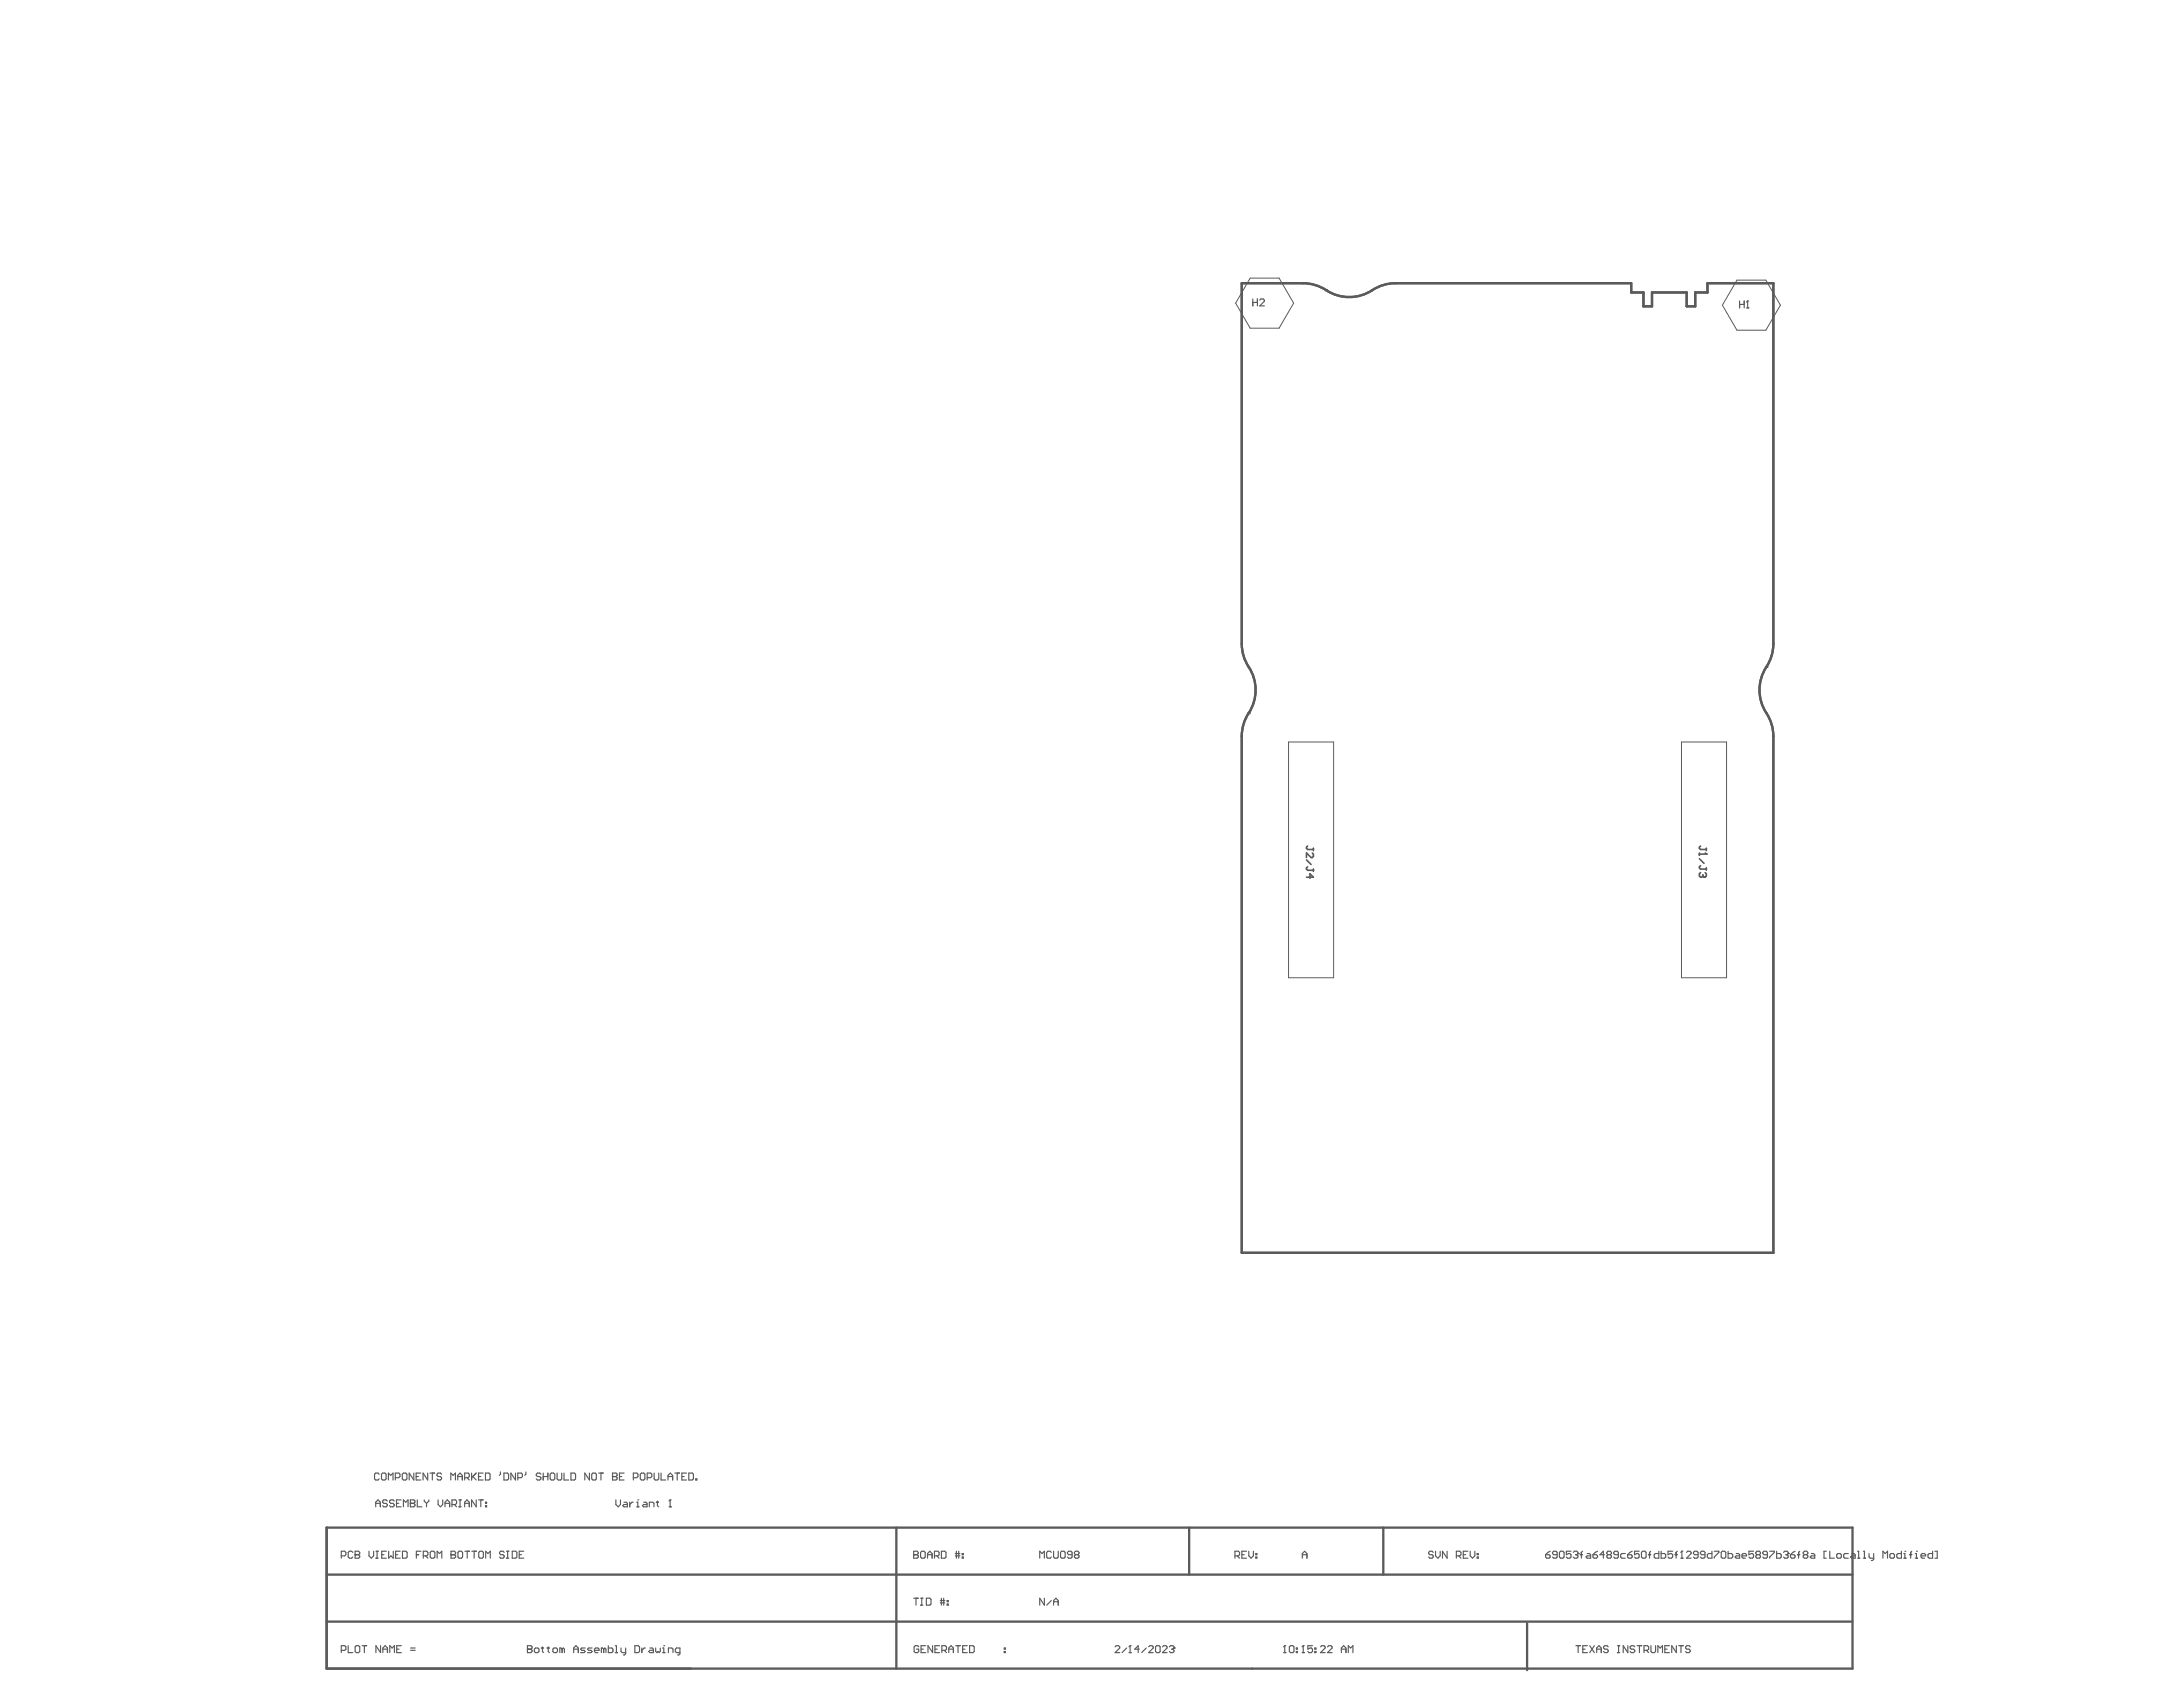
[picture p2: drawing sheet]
<svg xmlns="http://www.w3.org/2000/svg" width="279mm" height="216mm" viewBox="0 0 279 216" stroke-linecap="round" stroke-linejoin="round" font-family="sans-serif">
<g fill="none" stroke="#5a5a5a" stroke-width=".3">
<path d="M169.7 37.1h.1M169.7 37.1a5.5 5.5 0 0 0 6.4-.2 5.4 5.4 0 0 1 2.5-.7h30.2v1.2h1.5v1.8h1.1v-1.8h4.5v1.8h1.1v-1.8h1.5v-1.2h8.5v46.2a5.4 5.4 0 0 1-.9 2.9M169.7 37.1a5.4 5.4 0 0 0-2.9-.9h-7.9v46.2a6.2 6.2 0 0 0 1.3 3.6 5.4 5.4 0 0 1-.4 5.3M159.8 91.3h.1M226.1 85.3a5.5 5.5 0 0 0 .2 6.4 5.4 5.4 0 0 1 .7 2.5v66.1h-68.1v-66.1a5.4 5.4 0 0 1 .9-2.9M226.1 85.3h.1M41.8 195.5v18h195.3v-18h-195.3v18M114.7 195.5v18M152.2 195.5v6M177.1 195.5v6M41.8 201.5h195.3M41.8 207.5h195.2"/>
<path d="M195.5 207.7v6"/>
</g>
<path d="M160 35.6h3.7l1.9 3.2-1.9 3.2h-3.7l-1.9-3.2zM222.3 35.9h3.7l1.9 3.2-1.9 3.2h-3.7l-1.9-3.2zM164.9 95h5.8v30.1h-5.8zM215.2 95h5.8v30.1h-5.8z" fill="none" stroke="#5a5a5a" stroke-width=".13"/>
<g fill="none" stroke="#5a5a5a" stroke-width=".21">
<path d="M167.2 112.3h.9l-.4-.5v.6M167.2 110l.6 .6M167.4 108.3l-.2 .1v.2l.2 .1h.7M167.4 110.9l-.2 .2v.1l.2 .2h.7M168 109.2l.1 .1v.3l-.1 .2h-.2l-.6-.6v.6M168.1 108.6v.3M168.1 111.2v.3M217.5 109.2v.3M217.5 109.3h.9M217.5 109.9l.6 .6M217.7 108.3l-.2 .1v.2l.2 .1h.7M217.7 110.8l-.2 .1v.2l.2 .1h.7"/>
<path d="M217.7 111.7l-.2 .1v.3l.2 .2h.1l.1-.2M217.9 112.1l.2 .2M217.9 112v.1M218.1 112.3h.1M218.2 111.7l.2 .1v.3l-.2 .2h-.1M218.2 109.2l.2 .1M218.4 109.3h.1M218.4 108.6v.3M218.4 111.1v.3"/>
</g>
<g fill="none" stroke="#5a5a5a" stroke-width=".15">
<path d="M160.3 38.3v.8M160.3 38.7h.6M160.9 38.3v.8M161.2 38.4l.2-.1h.3l.1 .1v.2l-.6 .5h.6M222.6 38.5v.9M222.6 39h.6M223.2 38.5v.9M223.5 39.4h.3M223.7 38.5h.1M223.7 38.5v.9M223.7 38.5l-.2 .2M43.7 199.1h.4l.2-.1v-.3l-.2-.2h-.4v.9"/>
<path d="M45.2 198.7l-.2-.2h-.3l-.1 .2v.6l.1 .1h.3l.2-.1M45.5 199h.1M45.5 198.5h.4l.1 .2v.1l-.1 .2 .1 .1v.2l-.1 .1h-.4zM45.5 199h.4M47.2 198.5v.6l.3 .3 .3-.3v-.6M48.1 192.8v-.6l.3-.2 .3 .2v.6M48.1 192.4h.6M48.1 198.5h.3M48.1 199.4h.3M48.3 198.5v.9M48.5 188.7l-.1-.2h-.3l-.2 .2v.6l.2 .1h.3l.1-.1M48.8 188.7l.2-.2h.3l.1 .2v.6l-.1 .1h-.3l-.2-.1z"/>
<path d="M48.9 199h.2M49.4 198.5h-.5v.9h.5M49.6 192.1l-.2-.1h-.3l-.1 .1v.1l.1 .2h.3l.2 .1v.2l-.2 .1h-.3l-.1-.1M49.7 189.4v-.9l.3 .3 .3-.3v.9M49.7 198.5v.9l.3-.3 .3 .3v-.9M50.5 192.1l-.2-.1h-.3l-.1 .1v.1l.1 .2h.3l.2 .1v.2l-.2 .1h-.3l-.1-.1M50.6 189.1h.4l.2-.1v-.3l-.2-.2h-.4v.9M50.6 199h.3M50.7 192.4h.3M51.2 198.5h-.6v.9h.6M51.3 192h-.6v.8h.6M51.5 188.7l.1-.2h.3l.2 .2v.6l-.2 .1h-.3l-.1-.1z"/>
<path d="M51.5 198.5h.5l.1 .2v.6l-.1 .1h-.5zM51.6 192.8v-.8l.3 .2 .3-.2v.8M52.5 192.4h.1M52.5 192h.5l.1 .1v.1l-.1 .2 .1 .1v.2l-.1 .1h-.5zM52.5 192.4h.5M53 188.5v.9l-.6-.9v.9M53.3 189h.3M53.3 199h.3M53.4 192v.8h.6M53.9 188.5h-.6v.9h.6M53.9 198.5h-.6v.9M54.2 199.1h.4l.2-.1v-.3l-.2-.2h-.4v.9"/>
<path d="M54.3 192v.1l.3 .3M54.5 199.1l.3 .3M54.6 192.4v.4M54.7 188.5v.9l-.6-.9v.9M54.9 192v.1l-.3 .3M55 188.5h.6M55.2 198.5h.3l.2 .2v.6l-.2 .1h-.3l-.1-.1v-.6zM55.3 188.5v.9M56 199.4v-.9l.2 .3 .3-.3v.9M56.1 192v.5l.3 .3 .3-.3v-.5M56.5 188.7l-.1-.2h-.3l-.2 .2v.1l.2 .2h.3l.1 .1v.2l-.1 .1h-.3l-.2-.1M57 192.4h.5"/>
<path d="M57 192.8v-.6l.3-.2 .2 .2v.6M57.7 189.4v-.9l.3 .3 .3-.3v.9M57.7 199h.1M57.7 198.5h.5l.1 .2v.1l-.1 .2 .1 .1v.2l-.1 .1h-.5zM57.7 199h.5M57.8 192.5h.5l.1-.1v-.3l-.1-.1h-.5v.8M58.1 192.5l.3 .3M58.6 189h.6M58.6 189.4v-.6l.3-.3 .3 .3v.6M58.6 198.7l.2-.2h.3l.1 .2v.6l-.1 .1h-.3l-.2-.1zM58.7 192.8h.3M58.7 192h.3"/>
<path d="M58.9 192v.8M59.5 189.1h.4l.2-.1v-.3l-.2-.2h-.4v.9M59.5 192.8v-.6l.3-.2 .3 .2v.6M59.5 192.4h.6M59.5 198.5h.6M59.8 189.1l.3 .3M59.8 198.5v.9M60.4 188.5v.9M60.4 198.5h.6M60.5 189l.5 .4M60.7 198.5v.9M61 192v.8l-.6-.8v.8"/>
<path d="M61 188.5l-.6 .6M61.2 189h.3M61.2 192h.6M61.3 198.7l.1-.2h.3l.2 .2v.6l-.2 .1h-.3l-.1-.1zM61.5 192v.8M61.8 188.5h-.6v.9h.6M62.1 188.5h.5l.1 .2v.6l-.1 .1h-.5zM62.1 192.2h.2v.2h-.2zM62.1 192.7h.2v.1h-.2zM62.2 199.4v-.9l.3 .3 .3-.3v.9M64.1 188.4v.3l-.2 .1M64.5 188.5h.4l.2 .2v.6l-.2 .1h-.4z"/>
<path d="M64.5 198.7l-.1-.2h-.3l-.2 .2v.1l.2 .2h.3l.1 .1v.2l-.1 .1h-.3l-.2-.1M64.8 198.5h.3M64.8 199.4h.3M65 198.5v.9M65.6 198.5h.4l.2 .2v.6l-.2 .1h-.4zM66 188.5v.9l-.6-.9v.9M66.3 189.1h.4l.2-.1v-.3l-.2-.2h-.4v.9M66.4 199h.3M67 198.5h-.6v.9h.6M67.3 188.4v.3l-.1 .1M69.2 188.7l-.1-.2h-.3l-.2 .2v.1l.2 .2h.3l.1 .1v.2l-.1 .1h-.3l-.2-.1M69.5 189h.6"/>
<path d="M69.5 188.5v.9M70.1 188.5v.9M70.4 188.7l.2-.2h.3l.1 .2v.6l-.1 .1h-.3l-.2-.1zM71.3 188.5v.8l.1 .1h.3l.2-.1v-.8M72.2 188.5v.9h.6M73.1 188.5h.4l.2 .2v.6l-.2 .1h-.4zM75.4 188.5v.9l-.6-.9v.9M75.9 188.5h.3l.1 .2v.6l-.1 .1h-.3l-.2-.1v-.6zM76.6 188.5h.6M76.9 188.5v.9M78.4 189h.1M78.4 188.5h.4l.2 .2v.1l-.2 .2 .2 .1v.2l-.2 .1h-.4z"/>
<path d="M78.4 189h.4M78.8 192v.5l.3 .3 .3-.3v-.5M79.3 189h.3M79.9 192.2h.3l.1 .2v.4h-.4l-.2-.1 .2-.2h.4M79.9 188.5h-.6v.9h.6M80.6 192.2v.6M81 192.2h-.1l-.3 .3M81.1 189.1h.4l.2-.1v-.3l-.2-.2h-.4v.9M81.5 192.2h.1v.6M81.5 192.8h.3M81.6 192h.1M81.9 188.7l.2-.2h.3l.1 .2v.6l-.1 .1h-.3l-.2-.1z"/>
<path d="M82.4 192.2h.3l.1 .2v.4h-.4l-.2-.1 .2-.2h.4M82.8 189.1h.5l.1-.1v-.3l-.1-.2h-.5v.9M83.1 192.8v-.6h.5l.1 .2v.4M83.7 188.5v.8l.2 .1h.3l.1-.1v-.8M84 192.2h.3M84.1 192.1v.6l.2 .1M84.6 188.5v.9h.6M85.5 189h.6M85.5 189.4v-.6l.3-.3 .3 .3v.6M85.6 192.8h.3M85.8 192h.1M85.8 192v.8"/>
<path d="M85.8 192l-.2 .1M86.4 188.5h.6M86.7 188.5v.9M87.3 189h.3M87.9 188.5h-.6v.9h.6M88.2 188.5h.4l.1 .2v.6l-.1 .1h-.4zM89 189.3h.2v.1h-.2zM116.9 199h.1M116.9 198.5h.5l.1 .2v.1l-.1 .2 .1 .1v.2l-.1 .1h-.5zM116.9 199h.5M117.8 198.7l.2-.2h.3l.1 .2v.6l-.1 .1h-.3l-.2-.1zM118.7 199h.6"/>
<path d="M118.7 199.4v-.6l.3-.3 .3 .3v.6M119.6 199.1h.4l.2-.1v-.3l-.2-.2h-.4v.9M119.9 199.1l.3 .3M120.5 198.5h.4l.2 .2v.6l-.2 .1h-.4zM122.3 199.1h.6M122.3 198.8h.6M122.4 198.5v.9M122.7 198.5v.9M123.1 199.3h.2v.1h-.2zM123.1 198.8h.2v.2h-.2zM133.1 199.4v-.9l.3 .3 .3-.3v.9M134.6 198.7l-.2-.2h-.3l-.1 .2v.6l.1 .1h.3l.2-.1"/>
<path d="M134.9 198.5v.8l.1 .1h.3l.1-.1v-.8M135.7 198.7l.2-.2h.3l.1 .2v.6l-.1 .1h-.3l-.2-.1zM137.2 199h-.4l-.2-.2v-.1l.2-.2h.3l.1 .2v.6l-.1 .1h-.3l-.2-.1M137.7 199l-.2-.2v-.1l.2-.2h.3l.1 .2v.1l-.1 .2M137.7 199l-.2 .1v.2l.2 .1h.3l.1-.1v-.2l-.1-.1M137.7 199h.3M158.1 199.1h.4l.1-.1v-.3l-.1-.2h-.4v.9M158.4 199.1l.2 .3M158.9 199h.3M159.5 198.5h-.6v.9h.6M159.8 198.5v.6l.3 .3 .3-.3v-.6M160.7 199.3h.2v.1h-.2z"/>
<path d="M160.7 198.8h.2v.2h-.2zM166.7 199h.6M166.7 199.4v-.6l.3-.3 .3 .3v.6M183.4 198.7l-.1-.2h-.3l-.2 .2v.1l.2 .2h.3l.1 .1v.2l-.1 .1h-.3l-.2-.1M183.7 198.5v.6l.3 .3 .3-.3v-.6M185.2 198.5v.9l-.6-.9v.9M186.4 199.1h.4l.2-.1v-.3l-.2-.2h-.4v.9M186.7 199.1l.3 .3M187.3 199h.3M187.9 198.5h-.6v.9h.6M188.2 198.5v.6l.3 .3 .3-.3v-.6M189.1 199.3h.1v.1h-.1z"/>
<path d="M189.1 198.8h.1v.2h-.1zM197.8 199h.5l.1 .1v.2l-.1 .1h-.3l-.2-.1zM198.4 198.5l-.6 .5M199.3 199h-.4l-.2-.2v-.1l.2-.2h.2l.2 .2v.6l-.2 .1h-.2l-.2-.1M199.6 198.7l.1-.2h.3l.2 .2v.6l-.2 .1h-.3l-.1-.1zM201.1 198.5h-.6v.5l.3-.2h.1l.2 .2v.3l-.2 .1h-.3l-.1-.1M201.4 198.7l.1-.2h.3l.2 .2v.1M201.7 199h.1M201.8 199l.2 .1v.2l-.2 .1h-.3l-.1-.1M202 198.8h.1M202 198.8l-.2 .2M202.3 199h.2"/>
<path d="M202.5 198.5l-.1 .2v.7M203.1 198.8h.3l.2 .2v.4h-.5l-.1-.1 .1-.2h.5M203.9 199h.4l.2 .1v.2l-.2 .1h-.3l-.1-.1zM204.5 198.5l-.6 .5M205.4 199h-.6l.4-.5v.9M205.8 199l-.1-.2v-.1l.1-.2h.3l.1 .2v.1l-.1 .2M205.8 199l-.1 .1v.2l.1 .1h.3l.1-.1v-.2l-.1-.1M205.8 199h.3M207.1 199h-.4l-.2-.2v-.1l.2-.2h.3l.1 .2v.6l-.1 .1h-.3l-.2-.1M208 198.8h-.4l-.2 .2v.3l.2 .1h.4M208.3 199h.5l.1 .1v.2l-.1 .1h-.3l-.2-.1zM208.9 198.5l-.6 .5"/>
<path d="M209.8 198.5h-.6v.5l.3-.2h.1l.2 .2v.3l-.2 .1h-.2l-.2-.1M210.2 198.5h.3l.2 .2v.6l-.2 .1h-.3l-.1-.1v-.6zM211 199h.3M211.3 198.5l-.2 .2v.7M212.3 198.5v.9h-.4l-.2-.1v-.3l.2-.2h.4M212.6 198.5v.9h.4l.2-.1v-.3l-.2-.2h-.4M214.1 198.5h-.6v.5l.3-.2h.1l.2 .2v.3l-.2 .1h-.3l-.1-.1M214.4 199h.3M214.7 198.5l-.2 .2v.7M215.1 199.4h.3M215.3 198.5h.1M215.3 198.5v.9"/>
<path d="M215.3 198.5l-.2 .2M215.9 198.7l.1-.2h.3l.1 .2v.1l-.5 .6h.5M217.3 199h-.4l-.2-.2v-.1l.2-.2h.3l.1 .2v.6l-.1 .1h-.3l-.2-.1M218.2 199h-.4l-.2-.2v-.1l.2-.2h.3l.1 .2v.6l-.1 .1h-.3l-.2-.1M219.1 198.5v.9h-.4l-.2-.1v-.3l.2-.2h.4M219.4 198.5h.6v.2l-.6 .6v.1M220.3 198.7l.1-.2h.3l.2 .2v.6l-.2 .1h-.3l-.1-.1zM221.2 198.5v.9h.4l.2-.1v-.3l-.2-.2h-.4M222.2 198.8h.3l.2 .2v.4h-.5l-.1-.1 .1-.2h.5M223 199.1h.5v-.1l-.1-.2h-.3l-.1 .2v.3l.1 .1h.3M224.4 198.5h-.6v.5l.3-.2h.2l.1 .2v.3l-.1 .1h-.3l-.2-.1M224.9 199l-.2-.2v-.1l.2-.2h.3l.1 .2v.1l-.1 .2"/>
<path d="M224.9 199l-.2 .1v.2l.2 .1h.3l.1-.1v-.2l-.1-.1M224.9 199h.3M226.2 199h-.4l-.2-.2v-.1l.2-.2h.3l.1 .2v.6l-.1 .1h-.3l-.2-.1M226.5 198.5h.6v.2l-.6 .6v.1M227.4 198.5v.9h.4l.2-.1v-.3l-.2-.2h-.4M228.3 198.7l.1-.2h.3l.2 .2v.1M228.6 199h.1M228.7 199l.2 .1v.2l-.2 .1h-.3l-.1-.1M228.9 198.8h.1M228.9 198.8l-.2 .2M229.2 199h.4l.2 .1v.2l-.2 .1h-.3l-.1-.1zM229.8 198.5l-.6 .5"/>
<path d="M230.1 199h.2M230.3 198.5l-.1 .2v.7M230.9 199l-.1-.2v-.1l.1-.2h.3l.2 .2v.1l-.2 .2M230.9 199l-.1 .1v.2l.1 .1h.3l.2-.1v-.2l-.2-.1M230.9 199h.3M231.8 198.8h.3l.2 .2v.4h-.5l-.1-.1 .1-.2h.5M233.7 198.5h-.2v.9h.2M234.2 198.5v.9h.6M235.1 199l.1-.2h.3l.2 .2v.3l-.2 .1h-.3l-.1-.1zM236.6 198.8h-.5l-.1 .2v.3l.1 .1h.5M237 198.8h.3l.1 .2v.4h-.4l-.1-.1 .1-.2h.4M237.7 198.5h.2v.9"/>
<path d="M237.7 199.4h.3M238.5 198.5h.1v.9M238.5 199.4h.3M239.2 198.8v.5l.2 .1h.4M239.8 198.8v.8l-.1 .1h-.2M241 199.4v-.9l.3 .3 .3-.3v.9M241.9 199l.1-.2h.3l.2 .2v.3l-.2 .1h-.3l-.1-.1zM243.4 198.5v.9h-.5l-.1-.1v-.3l.1-.2h.5M243.7 199.4h.3M243.7 198.8h.1v.6M243.8 198.5h.1M244.4 199h.3"/>
<path d="M244.7 198.5l-.2 .2v.7M245.1 199.4h.3M245.1 198.8h.2v.6M245.3 198.5h.1M245.9 199.1h.6v-.1l-.2-.2h-.3l-.1 .2v.3l.1 .1h.3M247.4 198.5v.9h-.5l-.1-.1v-.3l.1-.2h.5M247.6 198.5h.3v.9h-.3M43.7 211.2h.4l.2-.1v-.3l-.2-.2h-.4v.9M44.6 210.6v.9h.6M45.5 210.8l.1-.2h.3l.1 .2v.6l-.1 .1h-.3l-.1-.1zM46.3 210.6h.6M46.6 210.6v.9"/>
<path d="M48.7 210.6v.9l-.6-.9v.9M49 211.5v-.6l.3-.3 .3 .3v.6M49 211.1h.6M49.9 211.5v-.9l.3 .3 .3-.3v.9M50.8 211.1h.3M51.4 210.6h-.6v.9h.6M52.5 211.2h.6M52.5 210.9h.6M67.5 211.1h.1M67.5 210.6h.5l.1 .2v.1l-.1 .2 .1 .1v.2l-.1 .1h-.5zM67.5 211.1h.5M68.4 211.1l.1-.2h.3l.2 .2v.3l-.2 .1h-.3l-.1-.1z"/>
<path d="M69.3 210.9h.3M69.4 210.8v.6l.2 .1M70 210.9h.3M70.2 210.8v.6l.1 .1M70.8 211.1l.1-.2h.3l.2 .2v.3l-.2 .1h-.3l-.1-.1zM71.9 211.1l-.1-.2h-.2v.6M71.9 211.1v.4M71.9 211.1l.2-.2 .1 .2v.4M73.4 211.1h.6M73.4 211.5v-.6l.3-.3 .3 .3v.6M74.9 210.9h-.4l-.2 .2 .2 .1h.3l.1 .2-.1 .1h-.5M75.8 210.9h-.5l-.1 .2 .1 .1h.3l.2 .2-.2 .1h-.4"/>
<path d="M76.1 211.2h.6v-.1l-.2-.2h-.3l-.1 .2v.3l.1 .1h.3M77.3 211.1l-.2-.2h-.1v.6M77.3 211.1v.4M77.3 211.1l.1-.2 .2 .2v.4M77.9 210.6v.9h.4l.1-.1v-.3l-.1-.2h-.4M78.7 210.6h.2v.9M78.7 211.5h.3M79.5 210.9v.5l.1 .1h.5M80.1 210.9v.7l-.2 .2h-.1M81.3 210.6h.4l.1 .2v.6l-.1 .1h-.4zM82.1 210.9v.6M82.6 210.9h-.2l-.3 .3"/>
<path d="M83.2 210.9h.3l.1 .2v.4h-.4l-.2-.1 .2-.2h.4M83.9 210.9v.5l.2 .1 .1-.1 .2 .1 .1-.1v-.5M84.8 211.5h.3M84.8 210.9h.2v.6M85 210.6h.1M85.5 211.5v-.6h.5l.1 .2v.4M87 211.5h-.4l-.2-.1v-.3l.2-.2h.4v.7l-.1 .2h-.2M116.9 204.5h.6M117.2 204.5v.9M117.6 210.8l-.2-.2h-.3l-.1 .2v.6l.1 .1h.3l.2-.1v-.3h-.3M117.8 204.5h.3M117.8 205.4h.3"/>
<path d="M117.9 211.1h.3M118 204.5v.9M118.5 210.6h-.6v.9h.6M118.6 204.5h.4l.2 .2v.6l-.2 .1h-.4zM119.4 210.6v.9l-.6-.9v.9M119.7 211.1h.3M120.3 210.6h-.6v.9h.6M120.3 204.8h.6M120.3 205.1h.6M120.5 204.5v.9M120.5 211.2h.5l.1-.1v-.3l-.1-.2h-.5v.9M120.8 204.5v.9"/>
<path d="M120.8 211.2l.3 .3M121.2 205.3h.2v.1h-.2zM121.2 204.8h.2v.2h-.2zM121.4 211.1h.6M121.4 211.5v-.6l.3-.3 .3 .3v.6M122.3 210.6h.6M122.6 210.6v.9M123.2 211.1h.3M123.8 210.6h-.6v.9h.6M124.1 210.6h.4l.2 .2v.6l-.2 .1h-.4zM128.5 211.4h.2v.1h-.2zM128.5 210.9h.2v.2h-.2z"/>
<path d="M133.7 204.5v.9l-.6-.9v.9M134.6 204.8l-.6 .6M134.9 205.4v-.6l.2-.3 .3 .3v.6M134.9 205h.5M142.7 210.8l.2-.2h.3l.1 .2v.1l-.6 .6h.6M144.2 210.9l-.6 .6M144.5 211.5h.3M144.6 210.6h.1M144.6 210.6v.9M144.6 210.6l-.1 .2M145.8 211.1h-.6l.5-.5v.9M146.7 210.9l-.6 .6"/>
<path d="M147 210.8l.2-.2h.3l.1 .2v.1l-.6 .6h.6M147.9 210.8l.1-.2h.3l.2 .2v.6l-.2 .1h-.3l-.1-.1zM148.8 210.8l.1-.2h.3l.2 .2v.1l-.6 .6h.6M149.7 210.8l.1-.2h.3l.2 .2v.1M150 211.1h.1M150.1 211.1l.2 .1v.2l-.2 .1h-.3l-.1-.1M150.3 210.9h.1M150.3 210.9l-.2 .2M164.3 211.5h.3M164.4 210.6h.1M164.4 210.6v.9M164.4 210.6l-.1 .2"/>
<path d="M165 210.8l.2-.2h.3l.1 .2v.6l-.1 .1h-.3l-.2-.1zM165.9 211.4h.2v.1h-.2zM165.9 210.9h.2v.2h-.2zM166.7 211.5h.2M166.8 210.6h.1M166.8 210.6v.9M166.8 210.6l-.1 .2M168 210.6h-.6v.5l.3-.2h.1l.2 .2v.3l-.2 .1h-.3l-.1-.1M168.3 211.4h.1v.1h-.1zM168.3 210.9h.1v.2h-.1zM169 210.8l.2-.2h.3l.1 .2v.1l-.6 .6h.6M169.9 210.8l.2-.2h.2l.2 .2v.1l-.6 .6h.6"/>
<path d="M171.7 211.1h.6M171.7 211.5v-.6l.3-.3 .3 .3v.6M172.6 211.5v-.9l.3 .3 .3-.3v.9M201.7 210.6h.6M202 210.6v.9M202.6 211.1h.3M203.2 210.6h-.6v.9h.6M203.5 210.6l.6 .9M204.1 210.6l-.6 .9M204.4 211.1h.5M204.4 211.5v-.6l.2-.3 .3 .3v.6M205.8 210.8l-.1-.2h-.3l-.2 .2v.1l.2 .2h.3l.1 .1v.2l-.1 .1h-.3l-.2-.1"/>
<path d="M207 210.6h.3M207 211.5h.3M207.2 210.6v.9M208.3 210.6v.9l-.5-.9v.9M209.2 210.8l-.1-.2h-.3l-.2 .2v.1l.2 .2h.3l.1 .1v.2l-.1 .1h-.3l-.2-.1M209.5 210.6h.6M209.8 210.6v.9M210.4 211.2h.5l.1-.1v-.3l-.1-.2h-.5v.9M210.7 211.2l.3 .3M211.3 210.6v.8l.2 .1h.2l.2-.1v-.8M212.2 211.5v-.9l.3 .3 .3-.3v.9M213.1 211.1h.3"/>
<path d="M213.7 210.6h-.6v.9h.6M214.6 210.6v.9l-.6-.9v.9M214.9 210.6h.5M215.1 210.6v.9M216.3 210.8l-.1-.2h-.3l-.2 .2v.1l.2 .2h.3l.1 .1v.2l-.1 .1h-.3l-.2-.1"/>
</g>
</svg>
